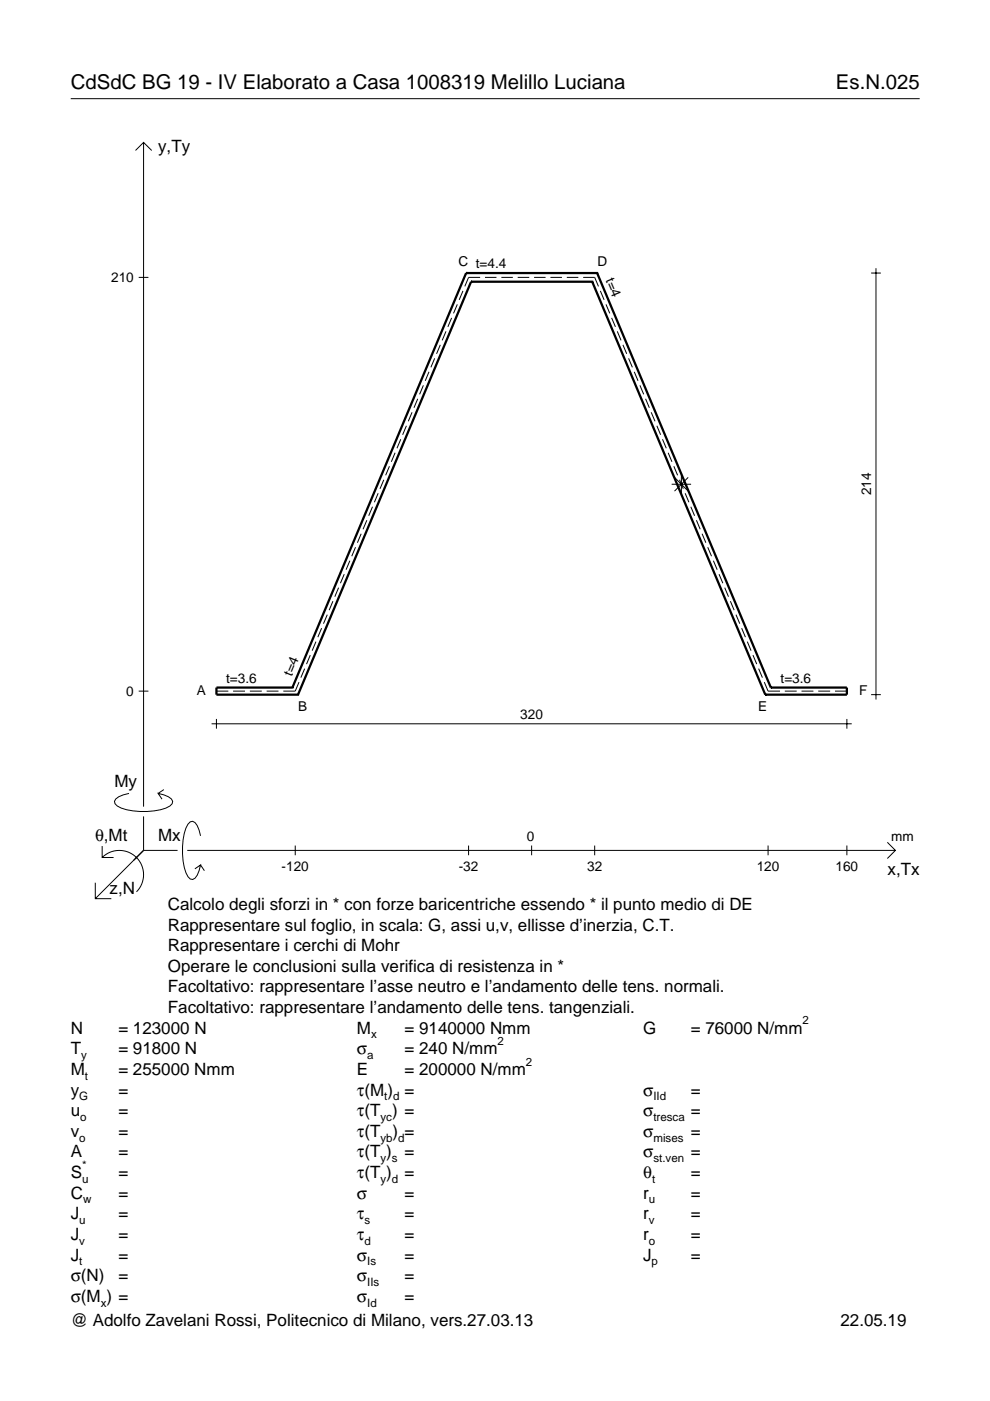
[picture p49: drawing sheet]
<svg xmlns="http://www.w3.org/2000/svg" width="210mm" height="297mm" viewBox="0 0 210 297" stroke-linecap="round" stroke-linejoin="round" font-family="sans-serif">
<defs><g id="words">
<g font-size="4.3">
<text x="15" y="18.9">CdSdC BG 19 - IV Elaborato a Casa 1008319 Melillo Luciana</text>
<text x="177.2" y="18.9">Es.N.025</text>
</g>
<g font-size="3.6">
<text x="33.5" y="32.3">y,Ty</text>
<text x="24.3" y="166.9">My</text>
<text x="20.1" y="178.2">θ,Mt</text>
<text x="33.5" y="178.2">Mx</text>
<text x="188.2" y="185.5">x,Tx</text>
<text x="23.2" y="189.6">z,N</text>
<text x="35.6" y="192.9">Calcolo degli sforzi in * con forze baricentriche essendo * il punto medio di DE</text>
<text x="35.6" y="197.3">Rappresentare sul foglio, in scala: G, assi u,v, ellisse d’inerzia, C.T.</text>
<text x="35.6" y="201.7">Rappresentare i cerchi di Mohr</text>
<text x="35.6" y="206">Operare le conclusioni sulla verifica di resistenza in *</text>
<text x="35.6" y="210.4">Facoltativo: rappresentare l’asse neutro e l’andamento delle tens. normali.</text>
<text x="35.6" y="214.8">Facoltativo: rappresentare l’andamento delle tens. tangenziali.</text>
<text x="15" y="219.2">N</text>
<text x="25.1" y="219.2">= 123000 N</text>
<text x="75.7" y="219.2">M</text>
<text x="85.8" y="219.2">= 9140000 Nmm</text>
<text x="136.4" y="219.2">G</text>
<text x="146.5" y="219.2">= 76000 N/mm</text>
<text x="15" y="227.9">M</text>
<text x="15" y="223.5">T</text>
<text x="25.1" y="223.5">= 91800 N</text>
<text x="25.1" y="227.9">= 255000 Nmm</text>
<text x="75.7" y="223.5">σ</text>
<text x="75.7" y="227.9">E</text>
<text x="85.8" y="223.5">= 240 N/mm</text>
<text x="85.8" y="227.9">= 200000 N/mm</text>
<text x="15" y="232.3">y</text>
<text x="25.1" y="232.3">=</text>
<text x="75.7" y="232.3">τ(M ) =</text>
<text x="136.4" y="232.3">σ</text>
<text x="146.5" y="232.3">=</text>
<text x="15" y="236.7">u</text>
<text x="25.1" y="236.7">=</text>
<text x="75.7" y="236.7">τ(T ) =</text>
<text x="136.4" y="236.7">σ</text>
<text x="146.5" y="236.7">=</text>
<text x="15" y="241">v</text>
<text x="15" y="245.4">A</text>
<text x="25.1" y="241">=</text>
<text x="25.1" y="245.4">=</text>
<text x="75.7" y="245.4">τ(T )</text>
<text x="75.7" y="241">τ(T</text>
<text x="83.3" y="241">) =</text>
<text x="85.8" y="245.4">=</text>
<text x="136.4" y="241">σ</text>
<text x="136.4" y="245.4">σ</text>
<text x="146.5" y="241">=</text>
<text x="146.5" y="245.4">=</text>
<text x="15" y="249.8">S</text>
<text x="25.1" y="249.8">=</text>
<text x="75.7" y="249.8">τ(T )</text>
<text x="85.8" y="249.8">=</text>
<text x="136.4" y="249.8">θ</text>
<text x="146.5" y="249.8">=</text>
<text x="15" y="254.2">C</text>
<text x="25.1" y="254.2">=</text>
<text x="75.7" y="254.2">σ</text>
<text x="85.8" y="254.2">=</text>
<text x="136.4" y="254.2">r</text>
<text x="146.5" y="254.2">=</text>
<text x="15" y="258.5">J</text>
<text x="15" y="262.9">J</text>
<text x="25.1" y="258.5">=</text>
<text x="25.1" y="262.9">=</text>
<text x="75.7" y="258.5">τ</text>
<text x="75.7" y="262.9">τ</text>
<text x="85.8" y="258.5">=</text>
<text x="85.8" y="262.9">=</text>
<text x="136.4" y="258.5">r</text>
<text x="136.4" y="262.9">r</text>
<text x="146.5" y="258.5">=</text>
<text x="146.5" y="262.9">=</text>
<text x="15" y="267.3">J</text>
<text x="25.1" y="267.3">=</text>
<text x="75.7" y="267.3">σ</text>
<text x="85.8" y="267.3">=</text>
<text x="136.4" y="267.3">J</text>
<text x="146.5" y="267.3">=</text>
<text x="15" y="271.7">σ(N)</text>
<text x="25.1" y="271.7">=</text>
<text x="75.7" y="271.7">σ</text>
<text x="85.8" y="271.7">=</text>
<text x="15" y="281.2">@ Adolfo Zavelani Rossi, Politecnico di Milano, vers.27.03.13</text>
<text x="15" y="276">σ(M ) =</text>
<text x="75.7" y="276">σ</text>
<text x="85.8" y="276">=</text>
<text x="178.2" y="281.2">22.05.19</text>
</g>
<g font-size="2.9">
<text x="23.6" y="59.8">210</text>
<text x="97.2" y="56.4">C t=4.4</text>
<text x="126.7" y="56.4">D</text>
<text x="128.3" y="59.4" transform="rotate(67 128.3 59.4)">t=4</text>
<text x="184.7" y="105" transform="rotate(-90 184.7 105)">214</text>
<text x="61.8" y="143.5" transform="rotate(-67 61.8 143.5)">t=4</text>
<text x="26.8" y="147.5">0</text>
<text x="41.7" y="147.4">A</text>
<text x="47.9" y="144.8">t=3.6</text>
<text x="165.5" y="144.8">t=3.6</text>
<text x="182.2" y="147.4">F</text>
<text x="63.2" y="150.7">B</text>
<text x="110.3" y="152.4">320</text>
<text x="160.8" y="150.7">E</text>
<text x="111.7" y="178.2">0</text>
<text x="189" y="178.2">mm</text>
<text x="59.7" y="184.7">-120</text>
<text x="97.3" y="184.7">-32</text>
<text x="124.5" y="184.7">32</text>
<text x="160.4" y="184.7">120</text>
<text x="177.2" y="184.7">160</text>
</g>
<g font-size="2.4">
<text x="78.7" y="220.2">x</text>
<text x="105.5" y="221.5">2</text>
<text x="170.2" y="217.2">2</text>
<text x="17.2" y="224.5">y</text>
<text x="77.9" y="224.5">a</text>
<text x="111.5" y="225.9">2</text>
<text x="16.8" y="233.3">G</text>
<text x="18" y="228.9">t</text>
<text x="81.5" y="233.3">t d</text>
<text x="138.5" y="233.3">IId</text>
<text x="17" y="237.7">o</text>
<text x="80.7" y="237.7">yc</text>
<text x="138.5" y="237.7">tresca</text>
<text x="16.8" y="242">o</text>
<text x="80.7" y="242">yb d</text>
<text x="138.5" y="242">mises</text>
<text x="17.4" y="250.8">u</text>
<text x="17.4" y="247.8">*</text>
<text x="80.7" y="246.4">y s</text>
<text x="80.7" y="250.8">y d</text>
<text x="138.2" y="250.8">t</text>
<text x="138.5" y="246.4">st.ven</text>
<text x="17.6" y="255.2">w</text>
<text x="137.6" y="255.2">u</text>
<text x="16.8" y="259.5">u</text>
<text x="16.8" y="263.9">v</text>
<text x="77.3" y="259.5">s</text>
<text x="77.3" y="263.9">d</text>
<text x="137.6" y="259.5">v</text>
<text x="137.6" y="263.9">o</text>
<text x="16.8" y="268.3">t</text>
<text x="77.9" y="268.3">Is</text>
<text x="138.2" y="268.3">p</text>
<text x="77.9" y="272.7">IIs</text>
<text x="21.4" y="277">x</text>
<text x="77.9" y="277">Id</text>
</g>
</g></defs>
<g fill="none" stroke="#000" stroke-width=".21">
<path d="M15 20.9h180M28.7 31.9l1.7-1.7 1.8 1.7M30.4 30.2v140.8M29.4 58.8h2.1M101.8 58.8h-2.5l-.8 1.9M102.8 58.8h2.5M106.3 58.8h2.4M109.8 58.8h2.4M113.2 58.8h2.5M116.7 58.8h2.4M120.2 58.8h2.4M123.6 58.8h2.5l.8 1.9"/>
<path d="M184.7 57.9h2.1M185.7 56.9v91.4M91 78.8l-.8 1.9M92.2 76l-.8 1.9M93.4 73.1l-.8 1.9M94.6 70.3l-.8 1.9M95.8 67.4l-.8 1.9M97 64.5l-.8 1.9M98.2 61.7l-.8 1.9M127.3 61.7l.8 1.9M128.5 64.5l.8 1.9M129.7 67.4l.8 1.9"/>
<path d="M130.9 70.3l.8 1.9M132.1 73.1l.8 1.9M133.3 76l.8 1.9M134.5 78.8l.8 1.9M82.6 98.9l-.8 1.9M83.8 96l-.8 1.9M85 93.1l-.8 1.9M86.2 90.3l-.8 1.9M87.4 87.4l-.8 1.9M88.6 84.6l-.8 1.9M89.8 81.7l-.8 1.9M135.7 81.7l.8 1.9"/>
<path d="M136.9 84.6l.8 1.9M138.1 87.4l.8 1.9M139.3 90.3l.8 1.9M140.5 93.1l.8 1.9M141.7 96l.8 1.9M142.9 98.9l.8 1.9M74.2 118.9l-.8 1.9M75.4 116l-.8 1.9M76.6 113.2l-.8 1.9M77.8 110.3l-.8 1.9M79 107.4l-.8 2M80.2 104.6l-.8 1.9"/>
<path d="M81.4 101.7l-.8 1.9M142.4 102.7h4.1M143 101.2l2.9 2.9M144.1 101.7l.8 1.9M144.5 100.6v4.1M145.3 104.6l.8 1.9M145.9 101.2l-2.9 2.9M146.5 107.4l.8 2M147.7 110.3l.8 1.9M148.9 113.2l.8 1.9M150.1 116l.8 1.9M151.3 118.9l.8 1.9"/>
<path d="M65.8 138.9l-.8 1.9M67 136l-.8 2M68.2 133.2l-.8 1.9M69.4 130.3l-.8 1.9M70.6 127.5l-.8 1.9M71.8 124.6l-.8 1.9M73 121.7l-.8 2M152.5 121.7l.8 2M153.7 124.6l.8 1.9M154.9 127.5l.8 1.9M156 130.3l.8 1.9M157.2 133.2l.8 1.9"/>
<path d="M158.4 136l.8 2M159.6 138.9l.8 1.9M29.4 146.5h2.1M44.9 153.5h135.7M45.9 146.5h2.5M45.9 152.4v2.1M49.4 146.5h2.5M53 146.5h2.5M56.5 146.5h2.5M63.4 144.6l-.8 1.9h-2.5M64.6 141.8l-.8 1.9M160.8 141.8l.8 1.9"/>
<path d="M162 144.6l.8 1.9h2.6M166.4 146.5h2.5M169.9 146.5h2.6M173.5 146.5h2.5M177 146.5h2.6M179.6 152.4v2.1M184.7 147.3h2.1M21.7 179.4v2.4h2.4M27.3 168.2a3.6 3.6 0 0 0-3 1.7l.1 .5a5.6 5.6 0 0 0 3.8 1.5 13.4 13.4 0 0 0 7.8-1l.5-.5 .1-.5a3.6 3.6 0 0 0-3.1-1.7l.8 1.2M30.4 173.1v7.2M34.7 167.4l-1.2 .8M42.5 177.2a3.6 3.6 0 0 0-1.7-3.1l-.5 .2a5.7 5.7 0 0 0-1.5 3.7 13.3 13.3 0 0 0 1 7.9l.5 .5 .5 .1a3.6 3.6 0 0 0 1.7-3.1l-1.2 .8"/>
<path d="M62.6 179.3v2M99.3 179.3v2M112.7 179.3v2M126.1 179.3v2M162.8 179.3v2M179.6 179.3v2M188.1 178.6l1.7 1.7-1.7 1.7M20.2 187.2v3.3h3.4M21.7 181.8a5.1 5.1 0 0 1 7.2 0 5.1 5.1 0 0 1 0 7.3M30.4 180.3l-10.2 10.2M30.4 180.3h7.2M39.7 180.3h150.1"/>
<path d="M42.5 183.4l.8 1.2"/>
</g>
<g fill="none" stroke="#000" stroke-width=".48">
<path d="M98.8 57.9h.1M98.8 57.9h27.8M98.8 57.9l-36.8 87.9M99.9 59.7h.1M99.9 59.7l-36.7 87.6M99.9 59.7h25.7M125.6 59.7h.1M125.6 59.7l36.7 87.6M126.6 57.9h.1M126.6 57.9l36.8 87.9M62 145.8h.1M62 145.8h-16.1v1.5h17.3"/>
<path d="M63.2 147.3h.1M162.3 147.3h.1M163.4 145.8h.1M163.4 145.8h16.2v1.5h-17.3"/>
</g>
<use href="#words"/>
</svg>
